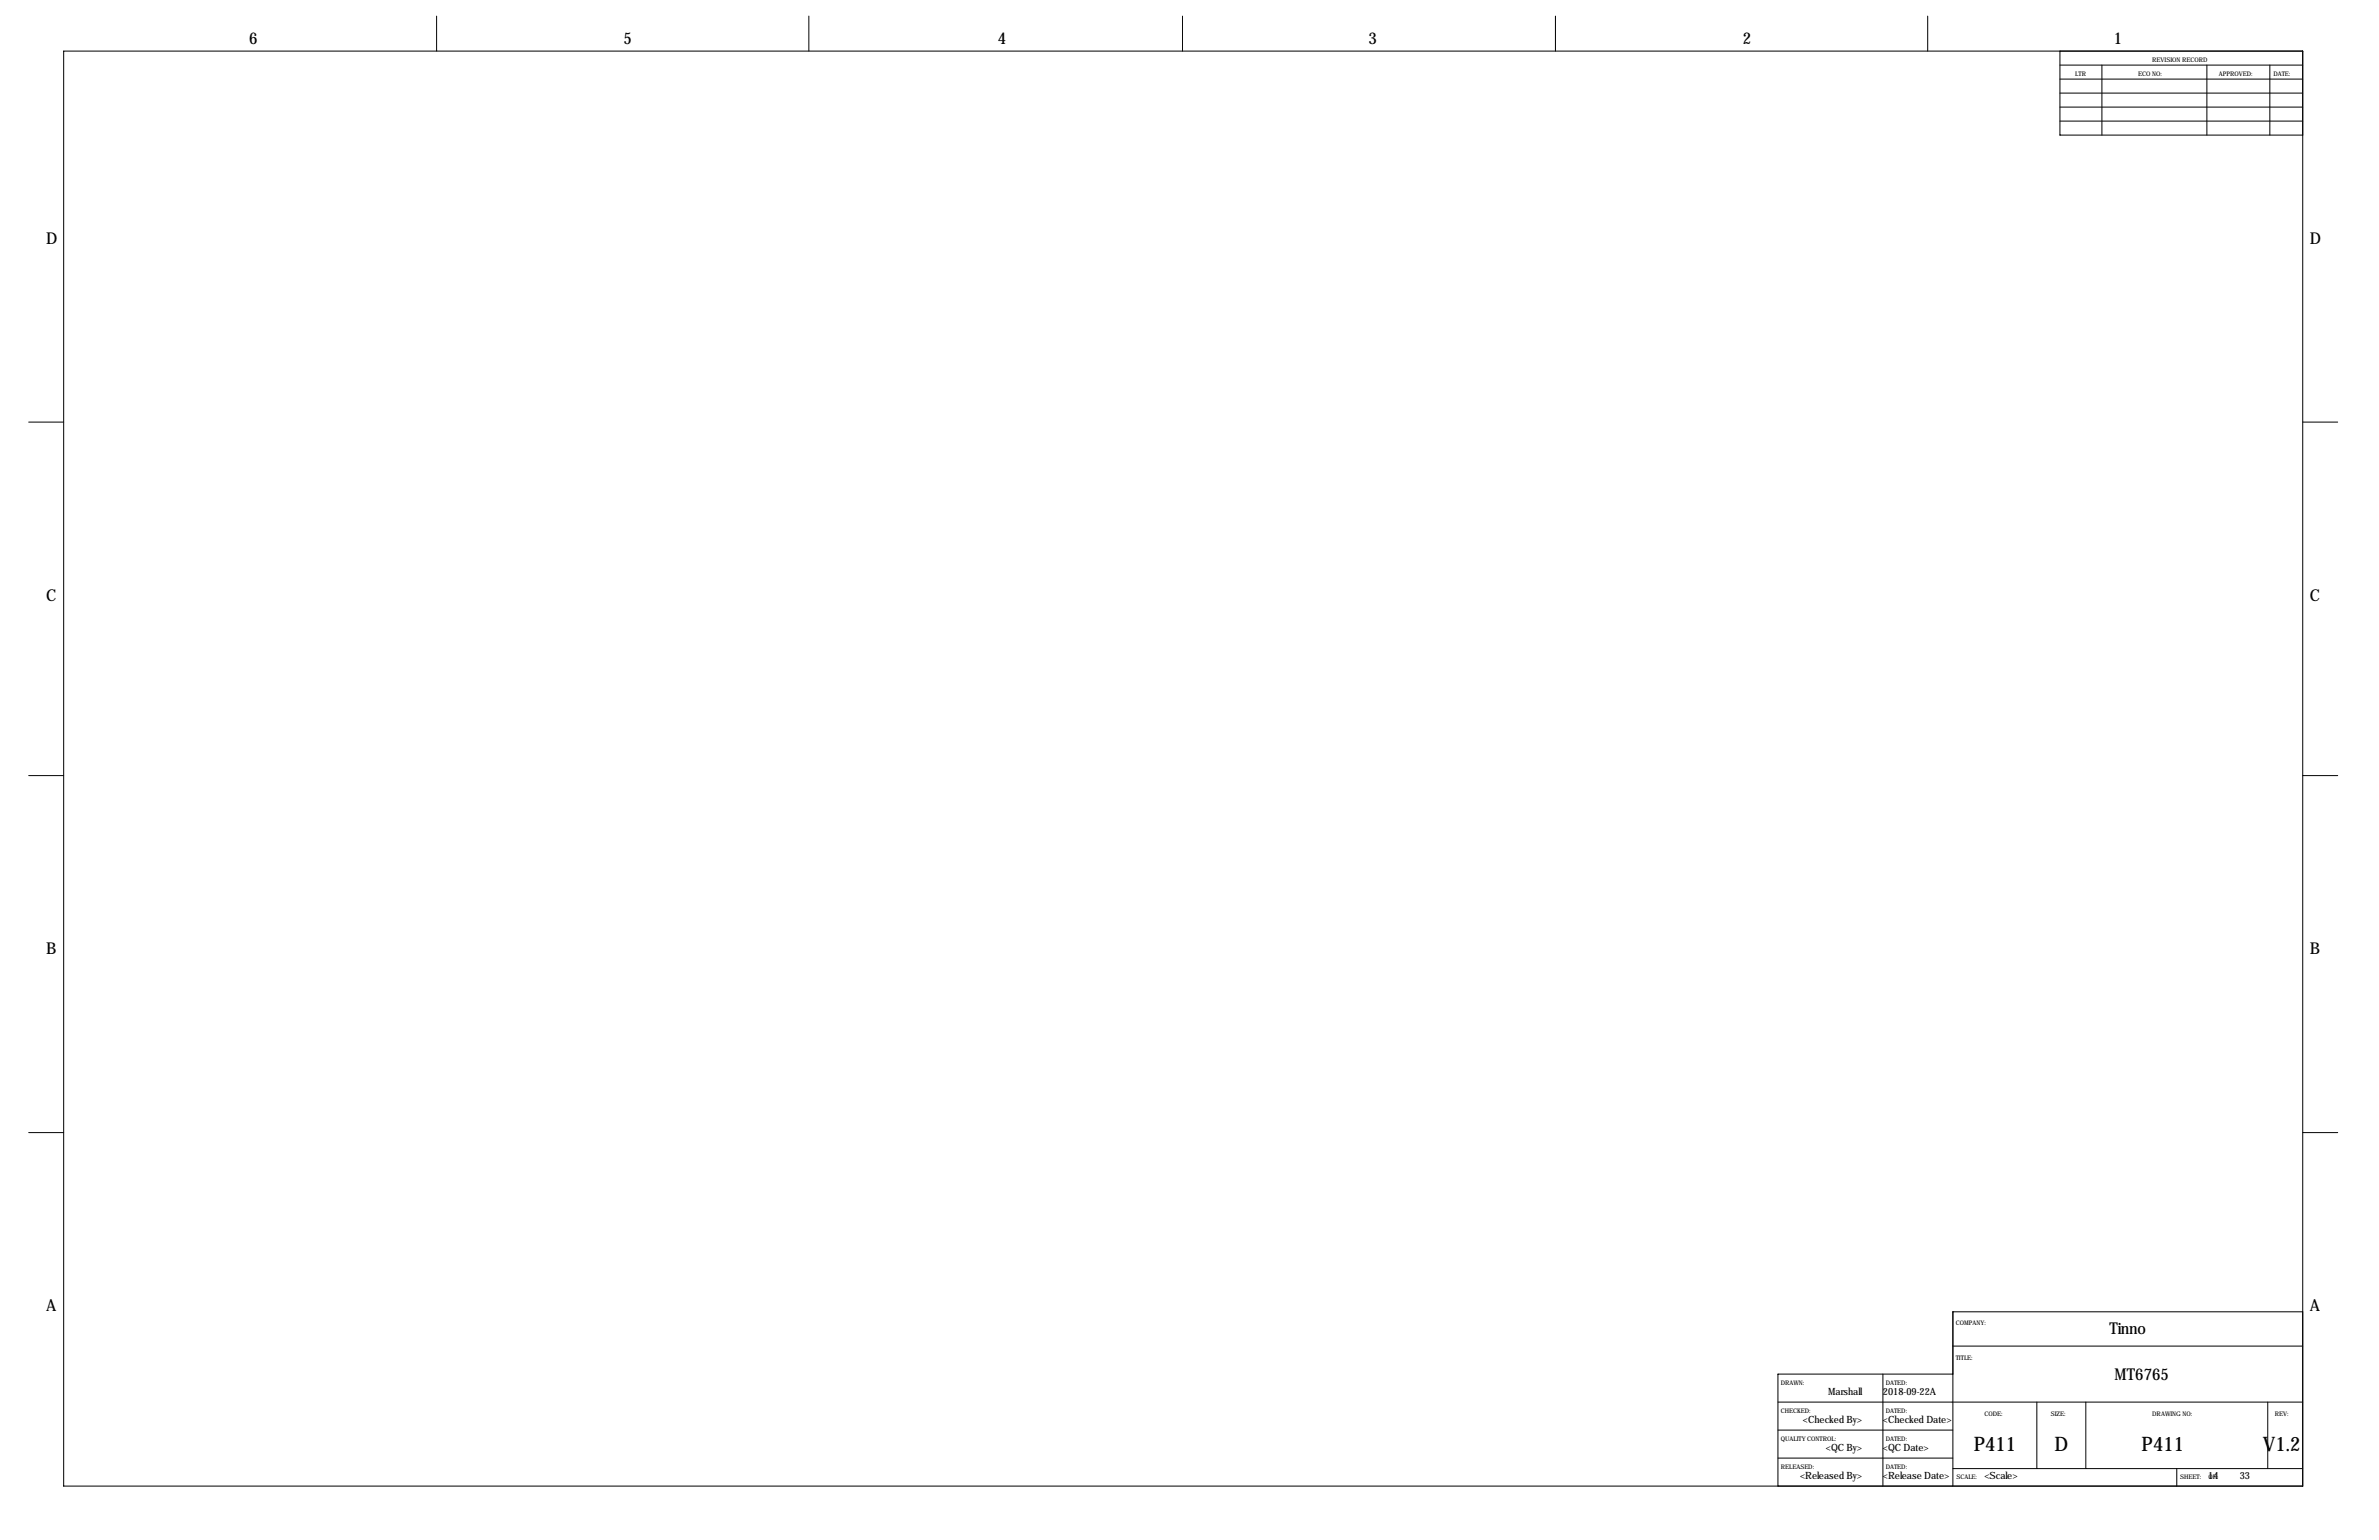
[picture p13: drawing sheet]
<svg xmlns="http://www.w3.org/2000/svg" width="864mm" height="559mm" viewBox="0 0 864 559" stroke-linecap="round" stroke-linejoin="round" font-family="sans-serif">
<defs><g id="words">
<g font-size="7.3">
<text x="716.5" y="526.4">P411</text>
<text x="745.8" y="526.4">D</text>
<text x="777.4" y="526.4">P411</text>
<text x="821.4" y="526.4">V1.2</text>
</g>
<g font-size="5.9">
<text x="90.4" y="16">6</text>
<text x="226.3" y="16">5</text>
<text x="362.2" y="16">4</text>
<text x="496.8" y="16">3</text>
<text x="632.7" y="16">2</text>
<text x="767.3" y="16">1</text>
<text x="16.8" y="88.4">D</text>
<text x="838.5" y="88.4">D</text>
<text x="16.8" y="217.9">C</text>
<text x="838.5" y="217.9">C</text>
<text x="16.8" y="346.2">B</text>
<text x="838.5" y="346.2">B</text>
<text x="16.8" y="475.7">A</text>
<text x="838.5" y="475.7">A</text>
<text x="765.8" y="484.1">Tinno</text>
<text x="767.6" y="500.6">MT6765</text>
</g>
<g font-size="3.6">
<text x="663.6" y="506.2">Marshall</text>
<text x="683.5" y="506.2">2018-09-22A</text>
<text x="654.5" y="516.3">&lt;Checked By&gt;</text>
<text x="683.5" y="516.3">&lt;Checked Date&gt;</text>
<text x="662.8" y="526.5">&lt;QC By&gt;</text>
<text x="683.5" y="526.5">&lt;QC Date&gt;</text>
<text x="653.4" y="536.6">&lt;Released By&gt;</text>
<text x="683.5" y="536.6">&lt;Release Date&gt;</text>
<text x="720.3" y="536.6">&lt;Scale&gt;</text>
<text x="801.6" y="536.6">14</text>
<text x="813.1" y="536.6">33</text>
</g>
<g font-size="2.3">
<text x="781.3" y="22.4">REVISION RECORD</text>
<text x="753.4" y="27.4">LTR</text>
<text x="776.2" y="27.4">ECO NO:</text>
<text x="805.4" y="27.4">APPROVED:</text>
<text x="825.2" y="27.4">DATE:</text>
<text x="709.9" y="480.8">COMPANY:</text>
<text x="709.9" y="493.5">TITLE:</text>
<text x="646.4" y="502.4">DRAWN:</text>
<text x="684.5" y="502.4">DATED:</text>
<text x="646.4" y="512.6">CHECKED:</text>
<text x="684.5" y="512.6">DATED:</text>
<text x="720.3" y="513.8">CODE:</text>
<text x="744.5" y="513.8">SIZE:</text>
<text x="781.3" y="513.8">DRAWING NO:</text>
<text x="825.8" y="513.8">REV:</text>
<text x="646.4" y="522.7">QUALITY CONTROL:</text>
<text x="684.5" y="522.7">DATED:</text>
<text x="646.4" y="532.9">RELEASED:</text>
<text x="684.5" y="532.9">DATED:</text>
<text x="710.2" y="536.7">SCALE:</text>
<text x="791.5" y="536.7">SHEET:</text>
<text x="801.7" y="536.7">OF</text>
</g>
</g></defs>
<g fill="none" stroke="#000" stroke-width=".36">
<path d="M23.1 18.5h812.8v520.7h-812.8zM158.5 5.8v12.7M293.6 5.8v12.7M429.3 5.8v12.7M564.6 5.8v12.7M699.8 5.8v12.7M747.8 18.5v30.5h88.1M747.8 38.9h88.1M747.8 33.8h88.1M747.8 28.7h88.1M747.8 23.6h88.1M763 23.6v25.4"/>
<path d="M801.1 23.6v25.4M824 23.6v25.4M747.8 43.9h88.1M10.4 153.2h12.7M835.9 153.2h12.7M10.4 281.4h12.7M835.9 281.4h12.7M10.4 411h12.7M835.9 411h12.7M835.9 476h-127v63.2M683.5 498.6v40.6M708.9 498.6h-63.5v40.6"/>
<path d="M708.9 488.4h127M645.4 508.8h190.5M645.4 518.9h63.5M739.4 508.8v24.1M757.2 508.8v24.1M823.2 508.8v24.1M645.4 529.1h63.5M708.9 532.9h127M790.2 532.9v6.3"/>
</g>
<use href="#words"/>
</svg>
